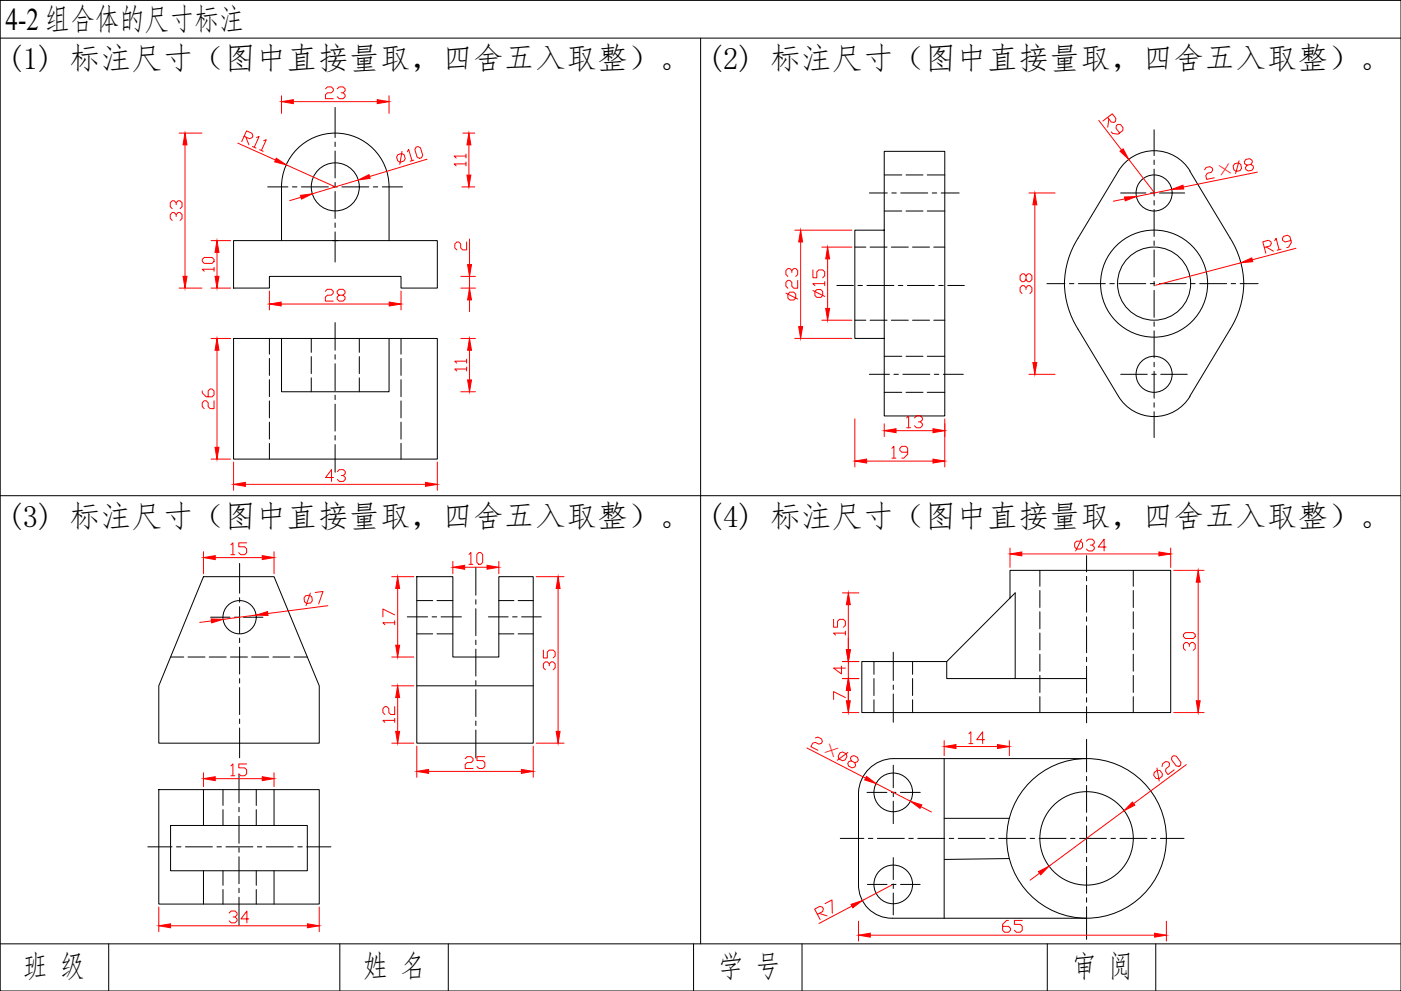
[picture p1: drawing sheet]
<svg xmlns="http://www.w3.org/2000/svg" width="594mm" height="420mm" viewBox="0 0 594 420" stroke-linecap="round" stroke-linejoin="round" font-family="sans-serif">
<defs><g id="words">
<text font-size="13.3" x="2.4" y="12.9">4-2 组合体的尺寸标注</text>
<g font-size="13.2">
<text x="3.1" y="29.3">(1) 标注尺寸（图中直接量取，四舍五入取整）。</text>
<text x="300.1" y="29.3">(2) 标注尺寸（图中直接量取，四舍五入取整）。</text>
<text x="3.1" y="223.3">(3) 标注尺寸（图中直接量取，四舍五入取整）。</text>
<text x="300.1" y="223.3">(4) 标注尺寸（图中直接量取，四舍五入取整）。</text>
<text x="9.7" y="414.3">班 级</text>
<text x="154" y="414.3">姓 名</text>
<text x="304.6" y="414.3">学 号</text>
<text x="454.3" y="414.3">审 阅</text>
</g>
<g font-size="7.2" fill="#f00">
<text x="516.5" y="75.1" transform="rotate(-11 516.5 75.1)">×</text>
<text x="348.3" y="318.9" transform="rotate(27 348.3 318.9)">×</text>
</g>
</g></defs>
<!-- layer: 0 -->
<path d="M.1 .2h594v420h-594zM.1 16.2h594M297.1 16.2v384M.1 210.2h594M.1 400.2h594M46.1 400.2v20M144.1 400.2v20M190.1 400.2v20M294.1 400.2v20M340.1 400.2v20M444.1 400.2v20M490.1 400.2v20" fill="none" stroke="#000" stroke-width=".42"/>
<g fill="none" stroke="#000" stroke-width=".42">
<path d="M504.5 72.5l17.1 28.5a35.1 35.1 0 0 1 0 38.5l-17.1 28.5M504.6 72.5a17.7 17.7 0 0 0-30.3 0l-17.2 28.5a35.1 35.1 0 0 0 0 38.5l17.2 28.5a17.7 17.7 0 0 0 30.3 0M374.9 97.6h-12.4v45.9h12.4v-79.3h25.7v112.2h-25.7v-32.9M99 102h86.4v20.1h-15.4v-4.9h-55.8v4.9h-15.2zM119.4 102v-22.8a22.8 22.8 0 0 1 22.8-22.8 22.8 22.8 0 0 1 22.8 22.8v22.8M140.9 102h2.5M99 143.5h86.4v51.1h-86.4zM119.4 143.5v22.6h45.6v-22.6M86.3 244.5h29.9l19.2 46.3v24.3h-68.1v-24.3zM176.7 244.5h15.3v34.1h19.5v-34.1h14.6v70.6h-49.4zM428.3 253.6v-11.8h68.1v60.3h-131v-21.6h36.1l29-29.1v36.3h-29v-7.2M176.7 290.8h49.4"/>
<path d="M430.5 287.7h30.2M67.3 334.8h68.1v48.5h-68.1zM86.3 334.8v15.2M116.2 334.8v15.2M400.4 321.6v67.7M460.7 321.6h-81.9a15.1 15.1 0 0 0-14.8 14.4v39a14.1 14.1 0 0 0 14.4 14.3h82.3M72.3 350h58v19.2h-58zM400.4 347h27.6M86.3 369.2v14.1M116.2 369.2v14.1M428 364l-27.5 .4"/>
<circle cx="142.2" cy="79.2" r="10.2"/>
<circle cx="489.4" cy="81.8" r="7.6"/>
<circle cx="489.4" cy="120.3" r="22.7"/>
<circle cx="489.4" cy="120.3" r="15.5"/>
<circle cx="489.4" cy="158.7" r="7.6"/>
<circle cx="101.6" cy="261.7" r="7.1"/>
<circle cx="378.8" cy="336" r="8.2"/>
<circle cx="460.7" cy="355.5" r="33.8"/>
<circle cx="460.7" cy="355.5" r="19.8"/>
<circle cx="378.8" cy="375" r="8.2"/>
</g>
<g fill="none" stroke="#000" stroke-width=".42">
<path d="M142.1 45.6v12.7M489.4 55v11M113.5 79.2h8.6M124 79.2h1.9M127.8 79.2h11.4M141.1 79.2h1.9M142.1 60.2v1.9M142.1 64v11.5M142.1 77.4v1.9M145 79.2h11.4M158.3 79.2h1.9M162.1 79.2h8.6"/>
<path d="M489.4 67.9v1.9M489.4 71.7v11.4M142.1 81.2v11.4M142.1 94.5v1.9M142.1 98.3v12.8M368.7 81.8h7.6M378.2 81.8h1.9M382 81.8h11.4M395.3 81.8h1.9M399.1 81.8h7.6M475.2 81.8h10.7M487.8 81.8h1.9"/>
<path d="M489.4 85v1.9M489.4 88.8v11.5M491.6 81.8h10.7M489.4 102.2v1.9M489.4 106v11.4M489.4 119.3v1.9M142.1 136.8v11.7M354.9 121h7M363.8 121h1.9M367.6 121h11.4M380.9 121h1.9M384.8 121h11.4"/>
<path d="M398.1 121h1.9M401.9 121h7M443.9 120.3h7.7M453.5 120.3h1.9M457.3 120.3h11.4M470.6 120.3h1.9M474.4 120.3h11.5M487.8 120.3h1.9M489.4 123.1v11.4M489.4 136.5v1.9M491.6 120.3h11.4M504.9 120.3h1.9"/>
<path d="M508.7 120.3h11.4M522 120.3h2M525.9 120.3h7.6M142.1 150.4v1.9M142.1 154.2v11.4M368.7 158.7h8.4M379 158.7h2M382.9 158.7h11.4M396.2 158.7h1.9M400 158.7h8.5M475.2 158.7h11.3M488.4 158.7h1.9"/>
<path d="M489.4 140.3v11.4M489.4 153.6v1.9M489.4 157.4v11.4M492.2 158.7h11.3M142.1 167.5v1.9M142.1 171.3v11.5M489.4 170.7v1.9M489.4 174.6v10.9M142.1 184.7v1.9M142.1 188.5v11.7M101.6 238.9v12.6M460.7 235.6v6.9"/>
<path d="M101.6 253.4v1.9M101.6 257.2v11.5M201.8 240.5v11.9M201.8 254.3v1.9M201.8 258.1v11.4M460.7 244.4v1.9M460.7 248.2v11.4M89.3 261.7h8.2M99.4 261.7h1.9M101.6 270.6v1.9M101.6 274.4v11.4M103.3 261.7h8.2"/>
<path d="M172.7 261.5h8.6M183.2 261.5h1.9M187 261.5h8.7M201.8 271.4v1.9M201.8 275.2v11.4M207.1 261.5h8.4M217.4 261.5h1.9M221.2 261.5h8.3M378.8 276.5v12M460.7 261.5v1.9M460.7 265.3v11.4M460.7 278.6v2"/>
<path d="M101.6 287.7v1.9M101.6 291.5v11.4M201.8 288.6v1.9M201.8 292.4v11.4M378.8 290.4v1.9M378.8 294.2v12M460.7 282.5v11.4M460.7 295.8v1.9M460.7 299.6v6.9M101.6 304.9v1.9M101.6 308.7v12.6M201.8 305.7v1.9"/>
<path d="M201.8 309.5v11.9M460.7 313.4v13.9M101.3 328.5v11.9M367.7 336h8.4M378 336h1.9M378.8 324.4v9.6M378.8 335.9v1.9M378.8 339.7v9.5M381.8 336h8.4M460.7 329.2v1.9M460.7 333v11.4M62.7 359h10.2"/>
<path d="M74.8 359h1.9M78.6 359h11.5M92 359h1.9M95.8 359h11.4M101.3 342.3v1.9M101.3 346.1v11.4M101.3 359.4v1.9M109.1 359h1.9M112.9 359h11.5M126.3 359h1.9M130.1 359h10.2M356.3 355.5h10"/>
<path d="M368.2 355.5h1.9M372 355.5h11.5M385.4 355.5h1.9M389.2 355.5h11.4M402.5 355.5h1.9M406.3 355.5h11.5M419.7 355.5h1.9M423.5 355.5h11.4M436.8 355.5h1.9M440.6 355.5h11.4M454 355.5h1.9M457.8 355.5h11.4"/>
<path d="M460.7 346.3v1.9M460.7 350.1v11.5M471.1 355.5h1.9M474.9 355.5h11.4M488.2 355.5h1.9M492.1 355.5h10M101.3 363.3v11.4M101.3 376.6v1.9M367.8 375h8.3M378 375h1.9M378.8 363.6v9.3M378.8 374.8v1.9"/>
<path d="M378.8 378.6v9.3M381.9 375h8.3M460.7 363.5v1.9M460.7 367.3v11.4M101.3 380.4v11.9M460.7 380.6v1.9M460.7 384.4v13.9"/>
</g>
<g fill="none" stroke="#000" stroke-width=".42">
<path d="M374.9 74.2h7.5M384.2 74.2h7.2M393.2 74.2h7.4M374.9 89.5h7.5M384.2 89.5h7.2M393.2 89.5h7.4M362.5 104.8h4.6M368.9 104.8h7.3M378 104.8h7.2M387 104.8h7.1M395.9 104.8h4.7M362.5 135.8h4.6"/>
<path d="M368.9 135.8h7.3M378 135.8h7.2M387 135.8h7.1M395.9 135.8h4.7M114.2 143.5v6.7M114.2 152v7.2M132 143.5v5.9M132 151.2v7.2M152.4 143.5v5.9M152.4 151.2v7.2M170 143.5v6.7M170 152v7.2"/>
<path d="M374.9 151.1h7.5M384.2 151.1h7.2M393.2 151.1h7.4M114.2 161v7.2M114.2 170v7.2M114.2 179v7.2M132 160.2v5.9M152.4 160.2v5.9M170 161v7.2M170 170v7.2M170 179v7.2M374.9 166.3h7.5"/>
<path d="M384.2 166.3h7.2M393.2 166.3h7.4M114.2 188v6.6M170 188v6.6M176.7 254.6h6.8M185.3 254.6h6.7M211.5 254.6h6.4M219.7 254.6h6.4M440.9 241.8v6.8M440.9 250.4v7.2M440.9 259.4v7.2M480.6 241.8v6.8"/>
<path d="M480.6 250.4v7.2M480.6 259.4v7.2M72.3 278.6h5.6M79.7 278.6h7.2M88.7 278.6h7.2M97.7 278.6h7.2M106.7 278.6h7.2M115.7 278.6h7.2M124.7 278.6h5.6M176.7 268.7h6.8M185.3 268.7h6.7M211.5 268.7h6.4"/>
<path d="M219.7 268.7h6.4M440.9 268.4v7.2M440.9 277.4v7.2M480.6 268.4v7.2M480.6 277.4v7.2M370.6 280.5v5.4M370.6 287.7v7.2M370.6 296.7v5.4M387 280.5v5.4M387 287.7v7.2M387 296.7v5.4M440.9 286.4v7.2"/>
<path d="M440.9 295.4v6.7M480.6 286.4v7.2M480.6 295.4v6.7M94.6 334.8v6.7M108.7 334.8v6.7M94.6 343.3v6.7M108.7 343.3v6.7M94.6 369.2v6.1M94.6 377.1v6.2M108.7 369.2v6.1M108.7 377.1v6.2"/>
</g>
<g fill="none" stroke="#f00" stroke-width=".42">
<path d="M138 37.7l.8-.8h1.7l.8 .8v.8l-.8 .8h-1.7l-.8 .9v1.6h3.3M143 37.7l.8-.8h1.7l.8 .8v.8l-.8 .8h-.8M145.5 39.3l.8 .9v.8l-.8 .8h-1.7l-.8-.8M75.9 56.4h9.7M103.5 57.8l2.3 1 1.1-.4 .3-.8-.4-1.1-2.3-1-2 4.5M104.3 58.1l1.2 3.3M108.8 58.3l1.1-.4-2.1 4.5M111.8 59.7l1.1-.5-2 4.6M119.4 40.6v7.5M124.4 43.1h35.6M165 40.6v7.5M196.3 56.4h5"/>
<path d="M465.9 51.1l9.7 12.5M469.7 49.8l1.5 2 1.2 .1 .6-.5 .2-1.2-1.5-2-4 3.1M470.2 50.4l-.5 3.5M471.3 55.9l.5 .7 2.3 .3 2-1.5 .1-1.2-1-1.3-1.1-.2-.7 .5-.2 1.2 1.6 2M78.4 61.4v55.7M100.8 60.7l16 7.1M107.1 62.1l1.5 .7M110.1 63.5l1.5 .6M121.4 69.9l20.8 9.3M151.9 76.3l-19.5 5.9M168.7 65.6l1.6-.5 1.1 .5 .4 1.6-.5 1.1-1.6 .5-1.1-.6-.4-1.6zM170.5 64.2l-1 5.5"/>
<path d="M172.7 64.4l.6-1.1 1.4 4.8M175.5 67.9l-1.6 .4M176.5 62.4l.8-.3 1 .6 1 3.2-.6 1-.8 .3-1-.6-1-3.2zM181.1 67.5l-24.4 7.3M195.9 79.2h5.4M197.6 69.5h-5l.8 .8M197.6 66.2h-5l.8 .8M197.6 65.3v1.7M197.6 68.7v1.6M198.8 61.4v12.8M478.6 67.6l10.9 14M510.8 72l.7-1 1.6-.3 1 .6 .1 .8-.6 1-1.6 .3-.7 1 .3 1.7 3.3-.7"/>
<path d="M523.5 69.4l1.7-.3 1 .6 .3 1.7-.7 .9-1.6 .4-1-.7-.3-1.6zM525.4 68.2l-1.4 5.4M530.4 69.7l1 .7 .2 .8-.7 1-1.6 .3-1-.7-.2-.8 .7-1 1.6-.3 .7-1-.2-.8-1-.6-1.6 .3-.7 1 .2 .8 1 .6M533.2 73l-31.4 6.3M74.7 91.8v-.8l-.8-.9h-.9l-.8 .9v1.6l.8 .9M74.7 91l.8-.9h.9l.8 .9v1.6l-.8 .9M74.7 86.8v-.8l-.8-.9h-.9l-.8 .9v1.6l.8 .9M74.7 86l.8-.9h.9l.8 .9v1.6l-.8 .9M127.6 83.6l-4.8 1.5M337 97.6h24.2M436.3 81.8h11.1M438.8 86.8v66.9"/>
<path d="M477 84.3l-4.9 1M496.9 80.3l-15 3M86.6 109.2h3.3l.9 .8v.8l-.9 .9h-3.3l-.8-.9v-.8zM89.5 102h8.3M90.8 114.2h-5l.8 .8M90.8 113.3v1.7M92 107v10.1M195.4 117.2h6.2M197.8 102.6v3.3h-1.6l-.8-.8v-1.7l-.9-.8h-.8l-.8 .8v1.7l.8 .8M199.1 101.4v10.8M199.1 117.2v4.9M335.8 115.5v-.8l-.9-.8h-.8l-.8 .8v1.7l.8 .8"/>
<path d="M335.8 114.7l.8-.8h.8l.9 .8v1.7l-.9 .8M338.3 118.9v3.3h-1.7l-.8-.8v-1.7l-.9-.8h-.8l-.8 .8v1.7l.8 .8M339.5 102.6v35.9M344.7 114.4v3.4h1.7v-2.5l.8-.9h1.7l.8 .9v1.6l-.8 .9M348.4 104.8h12.8M349.7 119.4v1.7M350.9 109.8v21M435.1 116.9l.8-.8h.8l.9 .8v1.7l-.9 .8h-.8l-.8-.8v-1.7l-.9-.8h-.8l-.8 .8v1.7l.8 .8h.8l.9-.8M526.2 111.4l-36.2 9.5M536.1 104.9l2.4-.6 .6-1-.2-.8-1-.6-2.4 .6 1.2 4.8M536.9 104.7l3.1 1.8M540.5 102l.6-1 1.3 4.9"/>
<path d="M543.2 105.6l-1.6 .5M547.4 102l-2.4 .6-1-.6-.3-.8 .6-1 1.7-.5 1 .6 .6 2.5-1.2 2-.8 .2M549.6 105.3l-18.6 4.8M75.9 122.1h9.7M89.5 122.1h8.3M114.2 123.4v8M119.2 128.9h45.8M138 123.5l.8-.8h1.7l.8 .8v.8l-.8 .8h-1.7l-.8 .9v1.7h3.3M143.8 125.1l-.8-.8v-.8l.8-.8h1.7l.8 .8v.8l-.8 .8h-1.7l-.8 .9v.8l.8 .9h1.7l.8-.9v-.8l-.8-.9M170 123.4v8M195.4 122.1h6.2M199.1 127.1v5"/>
<path d="M333.3 124.3l5 2.5M334.1 124.7l.8-.8h1.7l.8 .8v1.7l-.8 .8h-1.7l-.8-.8zM344.7 123.2l5 2.5M346.4 122.8h1.6l.9 .8v1.7l-.9 .8h-1.6l-.9-.8v-1.7zM348.4 135.8h12.8M349.7 120.3h-5l.8 .8M435.1 122.8v-.9l-.9-.8h-.8l-.8 .8v1.7l.8 .8M435.1 121.9l.8-.8h.8l.9 .8v1.7l-.9 .8M89.5 143.5h8.3M92 148.5v41.1M195.4 143.5h6.2M197.8 156.5h-4.9l.8 .8"/>
<path d="M197.8 153.1h-4.9l.8 .9M197.8 152.3v1.7M197.8 155.6v1.7M199.1 148.5v12.6M337 143.5h24.2M436.3 158.7h11.1M85.8 165.7v.9l1.6 1.6h2.5l.9-.8v-1.7l-.9-.8h-.8l-.8 .8v2.5M90.8 169.9v3.3h-1.7l-.8-.8v-1.7l-.9-.8h-.8l-.8 .8v1.7l.8 .8M195.4 166.1h6.2M362.5 177.6v20.4M374.9 179.7v5.4M384.5 177.2l.8-.8v5"/>
<path d="M387.8 177.2l.8-.8h1.7l.8 .8v.8l-.8 .8h-.9M390.3 178.8l.8 .9v.8l-.8 .9h-1.7l-.8-.9M400.6 177.6v20.4M89.5 194.6h8.3M99 195.9v12M143.1 200l.8-.9h1.7l.8 .9v.8l-.8 .8h-.9M185.4 195.9v12M367.5 195.5h28.1M378.2 190.1l.9-.9v5M378.2 194.2h1.7M380 182.6h15.6M384.5 181.4h1.6"/>
<path d="M384.9 191.7h-2.5l-.8-.8v-.8l.8-.9h1.7l.8 .9v2.5l-1.7 1.6h-.8M104 205.4h76.4M141.4 202.4h-3.3l2.5-3.3v5M145.6 201.6l.8 .8v.9l-.8 .8h-1.7l-.8-.8M86.3 233.9v9.3M91.3 236.4h19.9M97.9 231l.8-.8v5M97.9 235.2h1.7M104.6 230.2h-3.4v1.6h2.5l.9 .9v1.6l-.9 .9h-1.6l-.9-.9M116.2 233.9v9.3M192 238v5.2M198.9 235.1l.8-.8v5"/>
<path d="M198.9 239.3h1.6M202.2 235.1l.8-.8h.9l.8 .8v3.3l-.8 .9h-.9l-.8-.9zM211.5 238v5.2M428.3 232.3v8.3M433.3 234.9h58.1M455.7 230.3l.8-.9h1.7l.8 .9v1.6l-.8 .9h-1.7l-.8-.9zM458.6 228.6l-2.5 5M460.7 229.4l.8-.8h1.7l.8 .8v.9l-.8 .8h-.8M463.2 231.1l.8 .8v.9l-.8 .8h-1.7l-.8-.8M469 231.9h-3.3l2.5-3.3v5M496.4 232.3v8.3M129.6 252.6l1.7-.3 .9 .8 .2 1.6-.7 1-1.6 .2-1-.7-.2-1.7z"/>
<path d="M131.6 251.5l-1.8 5.3M133.6 251.2l3.4-.4-1.9 5.3M139 256.8l-25.4 3.3M166.1 244.5h9.4M168.6 249.5v24.1M197 240.5h9.5M227.4 244.5h11.8M236.7 249.5v60.6M357.2 251.4h7M359.7 256.4v19.1M497.7 241.8h12.9M508.1 246.8v50.3"/>
<path d="M89.7 263.2l-5 .7M108.6 260.8l-14 1.8M166.1 278.6h9.4M167.4 264h-5l.8 .9M167.4 260.7l-5-2.5v3.3M167.4 263.2v1.7M230.4 275.6v3.4h1.7v-2.5l.8-.9h1.7l.8 .9v1.6l-.8 .9M353.5 262.6v3.3h1.6v-2.5l.9-.8h1.6l.9 .8v1.7l-.9 .8M358.5 268.4h-5l.8 .9M358.5 267.6v1.7M502.7 268.2h3.3l.8 .8v.9l-.8 .8h-3.3l-.9-.8v-.9zM504.3 274.1v-.9l-.8-.8h-.8l-.9 .8v1.7l.9 .8"/>
<path d="M504.3 273.2l.9-.8h.8l.8 .8v1.7l-.8 .8M166.1 290.8h9.4M167.4 299.6v3.3h-1.7l-.8-.8v-1.7l-.9-.8h-.8l-.8 .8v1.7l.8 .8M168.6 295.8v14.3M232.9 282.3v-.8l-.8-.9h-.9l-.8 .9v1.6l.8 .9M232.9 281.5l.8-.9h.9l.8 .9v1.6l-.8 .9M356.8 282.4v3.4l-3.3-2.5h5M357.2 287.7h7M357.2 280.5h7M358.5 295.7l-5-2.5v3.4M359.7 280.5v7.2M359.7 292.7v5"/>
<path d="M166.1 315.1h9.4M167.4 305.4h-5l.8 .9M167.4 304.6v1.7M176.7 316.3v13.3M226.1 316.3v13.3M227.4 315.1h11.8M342.2 317.1l24.8 12.8M345.8 312.9l1.1-.4 1.5 .8 .3 1.1-.4 .7-1.1 .4-1.5-.8-1.1 .4-.8 1.5 3 1.5M356.2 319.2l1.1-.4 1.5 .8 .3 1.1-.7 1.5-1.1 .3-1.5-.7-.4-1.1zM357.2 302.1h7M359.5 319l-4.5 3.3M400.4 314v6.4"/>
<path d="M405.4 316.5h17.6M410.8 311.1l.9-.8v5M410.8 315.3h1.7M417.5 313.6h-3.3l2.5-3.3v5M428 314v6.4M497.7 302.1h12.9M86.3 327.6v5.9M91.3 330.1h19.9M97.9 324.7l.8-.8v5M97.9 328.9h1.7M104.6 323.9h-3.4v1.7h2.5l.9 .8v1.7l-.9 .8h-1.6l-.9-.8M116.2 327.6v5.9"/>
<path d="M181.7 327.1h39.4M197.3 321.6l.8-.8h1.7l.8 .8v.9l-.8 .8h-1.7l-.8 .8v1.7h3.3M205.6 320.8h-3.3v1.7h2.4l.9 .8v1.7l-.9 .8h-1.6l-.8-.8M361 322.6l-.4-1.1 .4-.8 1.1-.3 1.5 .7 .4 1.1-.4 .8-1.1 .3-1.5-.7-1.1 .3-.4 .8 .3 1.1 1.5 .8 1.1-.4 .4-.7-.3-1.2M371.5 332.2l14.6 7.5M489.4 327.5l1.4-1 1.1 .2 1 1.4-.2 1.1-1.3 1-1.2-.2-1-1.3zM490.6 325.6l.9 5.5M492.8 325l.1-1.1 1.4-1 1.1 .2 .5 .6-.1 1.2-1.4 1-.2 1.2 1 1.3 2.7-2M497 320.9l.6-.5 1.2 .2 2 2.7-.2 1.1-.7 .5-1.1-.2-2-2.6zM503 324.2l-22.3 16.5M390.5 342l4.5 2.3M476.7 343.7l-31.9 23.5"/>
<path d="M378.1 375.3l-12.4 6.5M440.8 370.2l-4 3M67.3 384.6v10.4M72.3 392.5h58.1M97.2 387.1l.8-.8h1.7l.8 .8v.8l-.8 .9h-.8M99.7 388.8l.8 .8v.8l-.8 .9h-1.7l-.8-.9M105.5 389.6h-3.3l2.5-3.3v5M135.4 384.6v10.4M346.6 387.7l2.2-1.2 .4-1.1-.4-.8-1.2-.3-2.2 1.1 2.4 4.5M347.3 387.3l3.4 1M349.9 383.1l2.9-1.5 .1 5.5M361.2 384.2l-14 7.4"/>
<path d="M364 390.6v8.4M369 396.5h120.6M427.6 390.2h-.8l-1.7 1.7v2.5l.9 .8h1.6l.9-.8v-.8l-.9-.9h-2.5M433.5 390.2h-3.3v1.7h2.5l.8 .8v1.7l-.8 .8h-1.7l-.8-.8M494.6 390.6v8.4"/>
</g>
<g fill="#f00" stroke="#f00" stroke-width=".42">
<path d="M127.4 82.8l5-.6-4.5 2.2z"/>
<path d="M151.9 76.3l4.6-2.2 .5 1.5z"/>
<path d="M117.2 67.1l4.2 2.8-4.9-1.3z"/>
<path d="M119.4 43.1l5-.8v1.6z"/>
<path d="M160 42.3l5 .8-5 .8z"/>
<path d="M114.2 128.9l5-.8v1.6z"/>
<path d="M165 128.1l5 .8-5 .8z"/>
<path d="M99 205.4l5-.9v1.7z"/>
<path d="M180.4 204.5l5 .9-5 .8z"/>
<path d="M199.1 143.5l.8 5h-1.6z"/>
<path d="M198.3 161.1h1.6l-.8 5z"/>
<path d="M92 143.5l.9 5h-1.7z"/>
<path d="M91.2 189.6h1.7l-.9 5z"/>
<path d="M92 102l.9 5h-1.7z"/>
<path d="M91.2 117.1h1.7l-.9 5z"/>
<path d="M198.8 56.4l.9 5h-1.7z"/>
<path d="M198 74.2h1.7l-.9 5z"/>
<path d="M77.6 117.1h1.7l-.9 5z"/>
<path d="M78.4 56.4l.9 5h-1.7z"/>
<path d="M199.1 122.1l.8 5h-1.6z"/>
<path d="M198.3 112.2h1.6l-.8 5z"/>
<path d="M476.8 83.5l5.1-.2-4.7 1.8z"/>
<path d="M496.9 80.3l4.7-1.8 .3 1.6z"/>
<path d="M474.9 64.1l1.4-1 2.3 4.5z"/>
<path d="M526.2 111.4l4.6-2.1 .4 1.6z"/>
<path d="M438.8 81.8l.8 5h-1.6z"/>
<path d="M438 153.7h1.6l-.8 5z"/>
<path d="M395.6 181.8l5 .8-5 .8z"/>
<path d="M374.9 182.6l5.1-.8v1.6z"/>
<path d="M350.9 104.8l.9 5h-1.7z"/>
<path d="M350.1 130.8h1.7l-.9 5z"/>
<path d="M339.5 97.6l.8 5h-1.6z"/>
<path d="M338.7 138.5h1.6l-.8 5z"/>
<path d="M395.6 194.6l5 .9-5 .8z"/>
<path d="M362.5 195.5l5-.9v1.7z"/>
<path d="M86.3 236.4l5-.8v1.6z"/>
<path d="M111.2 235.6l5 .8-5 .8z"/>
<path d="M67.3 392.5l5-.8v1.7z"/>
<path d="M130.4 391.7l5 .8-5 .9z"/>
<path d="M86.3 330.1l5-.8v1.7z"/>
<path d="M111.2 329.3l5 .8-5 .9z"/>
<path d="M176.7 327.1l5-.9v1.7z"/>
<path d="M221.1 326.2l5 .9-5 .8z"/>
<path d="M192 240.5l5-.8v1.6z"/>
<path d="M206.5 239.7l5 .8-5 .8z"/>
<path d="M236.7 244.5l.8 5h-1.7z"/>
<path d="M235.8 310.1h1.7l-.8 5z"/>
<path d="M167.8 310.1h1.7l-.9 5z"/>
<path d="M168.6 290.8l.9 5h-1.7z"/>
<path d="M89.5 262.4l5.1 .2-4.8 1.5z"/>
<path d="M108.6 260.8l4.9-1.5 .2 1.7z"/>
<path d="M168.6 244.5l.9 5h-1.7z"/>
<path d="M167.8 273.6h1.7l-.9 5z"/>
<path d="M386.1 339.7l4.8 1.5-.8 1.5z"/>
<path d="M367.4 329.2l4.1 3-4.8-1.5z"/>
<path d="M360.9 383.4l4.8-1.6-4.1 3.1z"/>
<path d="M359.7 287.7l.9 5h-1.7z"/>
<path d="M358.9 297.1h1.7l-.9 5z"/>
<path d="M508.1 241.8l.8 5h-1.6z"/>
<path d="M507.3 297.1h1.6l-.8 5z"/>
<path d="M491.4 234l5 .9-5 .8z"/>
<path d="M428.3 234.9l5-.9v1.7z"/>
<path d="M440.3 369.5l4.5-2.3-3.5 3.7z"/>
<path d="M480.2 340l1 1.4-4.5 2.3z"/>
<path d="M400.4 316.5l5-.8v1.7z"/>
<path d="M423 315.7l5 .8-5 .9z"/>
<path d="M358.9 275.5h1.7l-.9 5z"/>
<path d="M359.7 251.4l.9 5h-1.7z"/>
<path d="M364 396.5l5-.8v1.6z"/>
<path d="M489.6 395.7l5 .8-5 .8z"/>
</g>
<use href="#words"/>
</svg>
